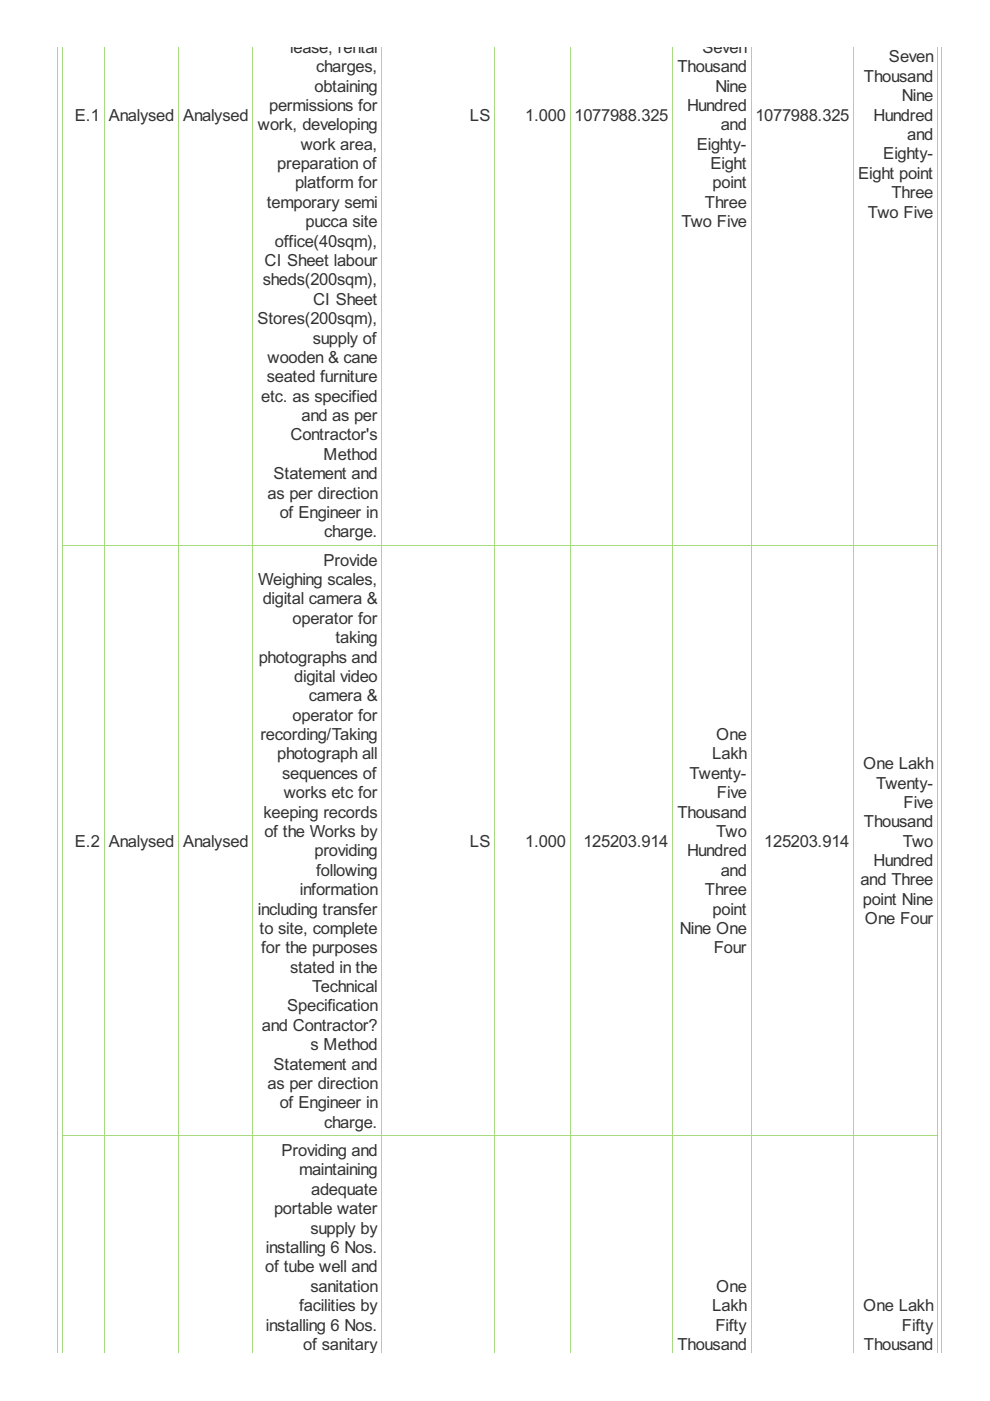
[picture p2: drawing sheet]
<svg xmlns="http://www.w3.org/2000/svg" width="210mm" height="297mm" viewBox="0 0 210 297" stroke-linecap="round" stroke-linejoin="round" font-family="sans-serif">
<defs><g id="words">
<g font-size="3.9" fill="#333">
<text x="61.5" y="11.2">lease, rental</text>
<text x="148.9" y="11.2">Seven</text>
<text x="67" y="15.3">charges,</text>
<text x="143.6" y="15.3">Thousand</text>
<text x="183.2" y="17.4">Thousand</text>
<text x="188.5" y="13.2">Seven</text>
<text x="57.1" y="23.5">permissions for</text>
<text x="66.7" y="19.4">obtaining</text>
<text x="145.7" y="23.5">Hundred</text>
<text x="151.7" y="19.4">Nine</text>
<text x="191.2" y="21.5">Nine</text>
<text x="15.9" y="25.6">E.1</text>
<text x="23.1" y="25.6">Analysed</text>
<text x="38.8" y="25.6">Analysed</text>
<text x="54.7" y="27.6">work, developing</text>
<text x="99.6" y="25.6">LS</text>
<text x="111.4" y="25.6">1.000</text>
<text x="121.8" y="25.6">1077988.325</text>
<text x="152.8" y="27.6">and</text>
<text x="160.2" y="25.6">1077988.325</text>
<text x="185.2" y="25.6">Hundred</text>
<text x="192.4" y="29.7">and</text>
<text x="58.8" y="35.8">preparation of</text>
<text x="63.8" y="31.7">work area,</text>
<text x="147.7" y="31.7">Eighty-</text>
<text x="150.6" y="35.8">Eight</text>
<text x="187.3" y="33.8">Eighty-</text>
<text x="62.6" y="40">platform for</text>
<text x="151.1" y="40">point</text>
<text x="182" y="37.9">Eight point</text>
<text x="56.6" y="44.1">temporary semi</text>
<text x="149.4" y="44.1">Three</text>
<text x="184" y="46.1">Two Five</text>
<text x="189" y="42">Three</text>
<text x="58.3" y="52.3">office(40sqm),</text>
<text x="64.8" y="48.2">pucca site</text>
<text x="144.5" y="48.2">Two Five</text>
<text x="56.1" y="56.4">CI Sheet labour</text>
<text x="55.7" y="60.5">sheds(200sqm),</text>
<text x="66.4" y="64.6">CI Sheet</text>
<text x="54.6" y="68.7">Stores(200sqm),</text>
<text x="56.7" y="76.9">wooden &amp; cane</text>
<text x="66.3" y="72.8">supply of</text>
<text x="56.6" y="81.1">seated furniture</text>
<text x="55.4" y="85.2">etc. as specified</text>
<text x="63.9" y="89.3">and as per</text>
<text x="61.6" y="93.4">Contractor's</text>
<text x="58" y="101.6">Statement and</text>
<text x="68.6" y="97.5">Method</text>
<text x="56.7" y="105.7">as per direction</text>
<text x="59.3" y="109.8">of Engineer in</text>
<text x="68.7" y="113.9">charge.</text>
<text x="68.6" y="119.9">Provide</text>
<text x="54.7" y="124">Weighing scales,</text>
<text x="55.7" y="128.1">digital camera &amp;</text>
<text x="62" y="132.3">operator for</text>
<text x="71.1" y="136.4">taking</text>
<text x="54.9" y="140.5">photographs and</text>
<text x="62.4" y="144.6">digital video</text>
<text x="65.5" y="148.7">camera &amp;</text>
<text x="62" y="152.8">operator for</text>
<text x="55.2" y="156.9">recording/Taking</text>
<text x="58.8" y="161">photograph all</text>
<text x="151" y="161">Lakh</text>
<text x="151.8" y="156.9">One</text>
<text x="59.8" y="165.1">sequences of</text>
<text x="146.2" y="165.1">Twenty-</text>
<text x="183" y="163.1">One Lakh</text>
<text x="185.7" y="167.2">Twenty-</text>
<text x="55.9" y="173.4">keeping records</text>
<text x="60.2" y="169.2">works etc for</text>
<text x="143.6" y="173.4">Thousand</text>
<text x="152" y="169.2">Five</text>
<text x="191.6" y="171.3">Five</text>
<text x="15.9" y="179.5">E.2</text>
<text x="23.1" y="179.5">Analysed</text>
<text x="38.8" y="179.5">Analysed</text>
<text x="56.1" y="177.5">of the Works by</text>
<text x="99.6" y="179.5">LS</text>
<text x="111.4" y="179.5">1.000</text>
<text x="123.7" y="179.5">125203.914</text>
<text x="151.8" y="177.5">Two</text>
<text x="162.1" y="179.5">125203.914</text>
<text x="183.2" y="175.4">Thousand</text>
<text x="191.4" y="179.5">Two</text>
<text x="66.7" y="181.6">providing</text>
<text x="67" y="185.7">following</text>
<text x="145.7" y="181.6">Hundred</text>
<text x="152.8" y="185.7">and</text>
<text x="185.2" y="183.6">Hundred</text>
<text x="63.6" y="189.8">information</text>
<text x="149.4" y="189.8">Three</text>
<text x="182.4" y="187.7">and Three</text>
<text x="182.9" y="191.9">point Nine</text>
<text x="54.7" y="193.9">including transfer</text>
<text x="151.1" y="193.9">point</text>
<text x="183.3" y="196">One Four</text>
<text x="55" y="198">to site, complete</text>
<text x="55.4" y="202.1">for the purposes</text>
<text x="144.1" y="198">Nine One</text>
<text x="151.3" y="202.1">Four</text>
<text x="61.5" y="206.2">stated in the</text>
<text x="60.9" y="214.5">Specification</text>
<text x="66.2" y="210.3">Technical</text>
<text x="55.5" y="218.6">and Contractor?</text>
<text x="58" y="226.8">Statement and</text>
<text x="65.8" y="222.7">s Method</text>
<text x="56.7" y="230.9">as per direction</text>
<text x="59.3" y="235">of Engineer in</text>
<text x="68.7" y="239.1">charge.</text>
<text x="59.7" y="245.1">Providing and</text>
<text x="63.4" y="249.2">maintaining</text>
<text x="58.1" y="257.4">portable water</text>
<text x="66" y="253.3">adequate</text>
<text x="65.8" y="261.5">supply by</text>
<text x="56.2" y="269.8">of tube well and</text>
<text x="56.4" y="265.7">installing 6 Nos.</text>
<text x="65.8" y="273.9">sanitation</text>
<text x="151.8" y="273.9">One</text>
<text x="63.4" y="278">facilities by</text>
<text x="151" y="278">Lakh</text>
<text x="183" y="278">One Lakh</text>
<text x="56.4" y="282.1">installing 6 Nos.</text>
<text x="64.3" y="286.2">of sanitary</text>
<text x="143.6" y="286.2">Thousand</text>
<text x="151.7" y="282.1">Fifty</text>
<text x="183.2" y="286.2">Thousand</text>
<text x="191.2" y="282.1">Fifty</text>
</g>
</g></defs>
<g fill="none" stroke="#a8da7f" stroke-width=".21">
<path d="M12.1 9.9v276.9M13.2 9.9v276.9M22.1 9.9v276.9M37.8 9.9v276.9M53.6 9.9v276.9M81 9.9v276.9M104.9 9.9v276.9M120.9 9.9v276.9M142.6 9.9v276.9M159.2 9.9v276.9M181 9.9v276.9M198.8 9.9v276.9"/>
<path d="M199.6 9.9v276.9M13.1 115.6h185.8M13.1 240.7h185.8"/>
</g>
<use href="#words"/>
</svg>
